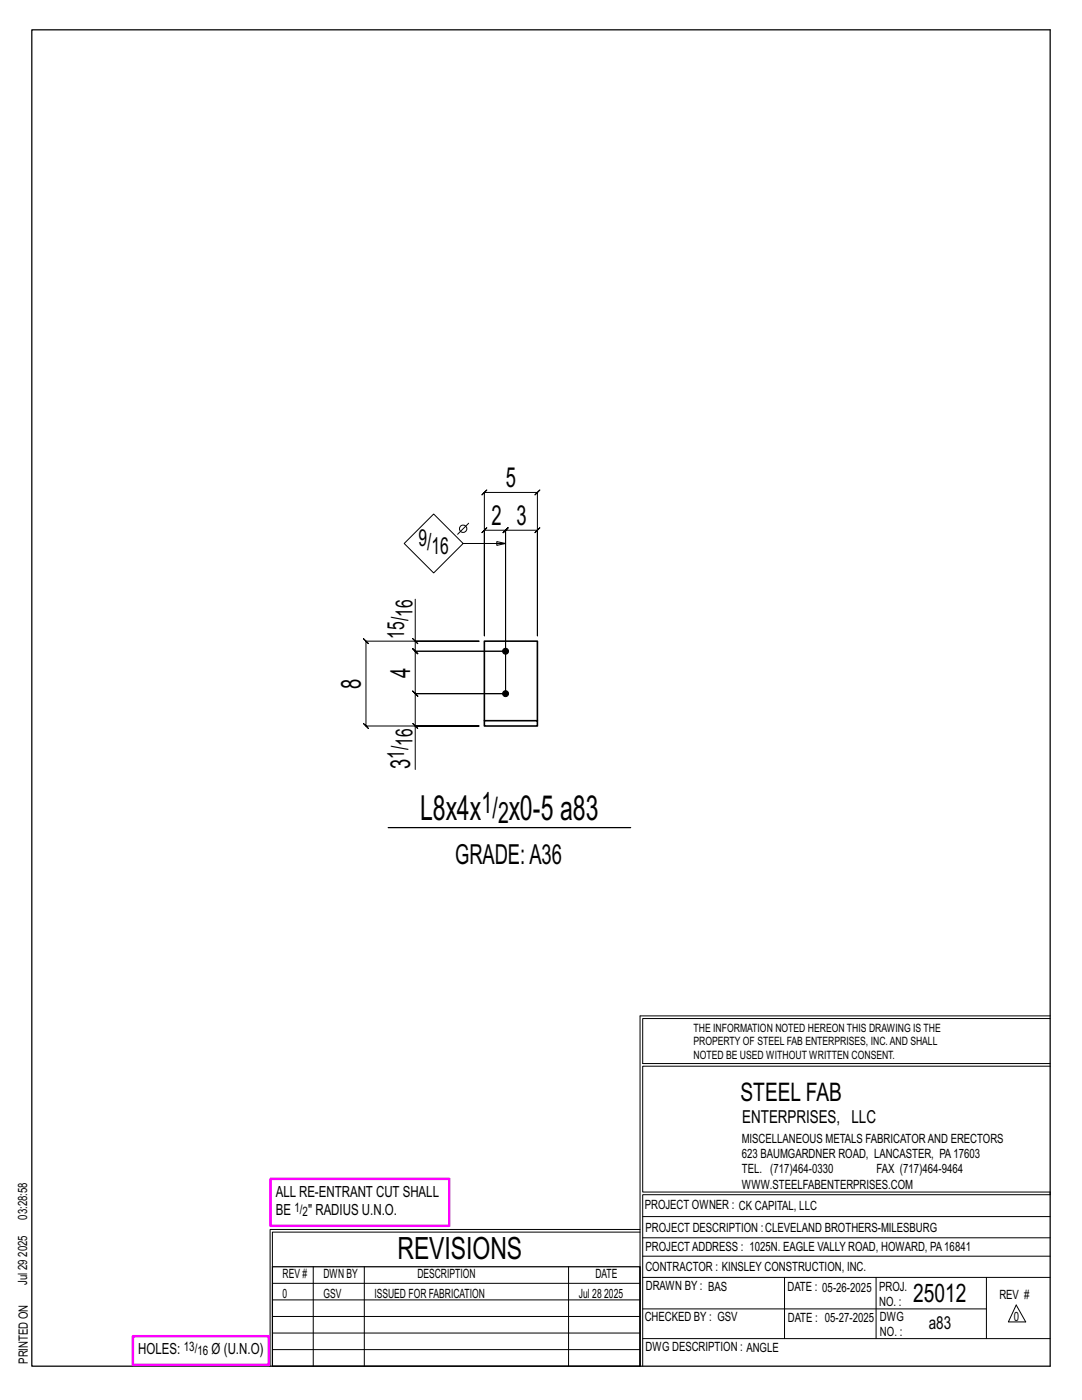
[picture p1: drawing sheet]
<svg xmlns="http://www.w3.org/2000/svg" width="216mm" height="279mm" viewBox="0 0 216 279" stroke-linecap="round" stroke-linejoin="round" font-family="sans-serif">
<defs><g id="words">
<g font-size="6.9">
<text x="83.8" y="163.7">L8x4x</text>
<text x="101.6" y="163.7">x0-5 a83</text>
</g>
<text font-size="6.1" x="79.3" y="251.3">REVISIONS</text>
<g font-size="5.9">
<text x="96.1" y="162.2">1/</text>
<text x="99.4" y="164.2">2</text>
</g>
<g font-size="5.5">
<text x="100.9" y="97.3">5</text>
<text x="98.1" y="104.8">2</text>
<text x="103" y="104.8">3</text>
<text x="72" y="137.4" transform="rotate(-90 72 137.4)">8</text>
<text x="81.9" y="135.2" transform="rotate(-90 81.9 135.2)">4</text>
<text x="81.9" y="153.6" transform="rotate(-90 81.9 153.6)">3</text>
<text x="90.8" y="172.4">GRADE:A36</text>
</g>
<g font-size="5.1">
<text x="147.8" y="219.8">STEEL FAB</text>
<text x="182.2" y="259.9">25012</text>
</g>
<g font-size="4.7">
<text x="83.5" y="109">9/</text>
<text x="86.1" y="110.7">16</text>
<text x="82.3" y="123.1" transform="rotate(-90 82.3 123.1)">16</text>
<text x="80.6" y="127.4" transform="rotate(-90 80.6 127.4)">15/</text>
<text x="82.3" y="148.9" transform="rotate(-90 82.3 148.9)">16</text>
<text x="80.6" y="151.5" transform="rotate(-90 80.6 151.5)">1/</text>
</g>
<g font-size="3.6">
<text x="148.1" y="224.1">ENTERPRISES, LLC</text>
<text x="185.3" y="265.2">a83</text>
</g>
<g font-size="3.1">
<text x="55" y="238.9">ALL RE-ENTRANT CUT SHALL</text>
<text x="55" y="242.5">BE</text>
<text x="61.5" y="242.5">&quot; RADIUS U.N.O.</text>
<text x="27.6" y="270.2">HOLES:</text>
<text x="42.2" y="270.2">Ø (U.N.O)</text>
</g>
<g font-size="2.6">
<text x="58.8" y="241.8">1/</text>
<text x="60.4" y="242.7">2</text>
<text x="36.7" y="269.6">13/</text>
<text x="39.4" y="270.5">16</text>
</g>
<g font-size="2.5">
<text x="148" y="231.2">623 BAUMGARDNER ROAD, LANCASTER, PA17603</text>
<text x="148" y="228.1">MISCELLANEOUS METALS FABRICATORAND ERECTORS</text>
<text x="148" y="237.2">WWW.STEELFABENTERPRISES.COM</text>
<text x="148" y="234.2">TEL. (717)464-0330</text>
<text x="174.9" y="234.2">FAX (717)464-9464</text>
<text x="5.4" y="243.4" transform="rotate(-90 5.4 243.4)">03:28:58</text>
<text x="128.7" y="241.3">PROJECT OWNER : CK CAPITAL, LLC</text>
<text x="128.8" y="246">PROJECT DESCRIPTION :CLEVELAND BROTHERS-MILESBURG</text>
<text x="5.4" y="250.8" transform="rotate(-90 5.4 250.8)">2025</text>
<text x="128.8" y="249.7">PROJECTADDRESS : 1025N. EAGLE VALLY ROAD, HOWARD, PA16841</text>
<text x="5.4" y="256.5" transform="rotate(-90 5.4 256.5)">Jul 29</text>
<text x="56.4" y="255">REV #</text>
<text x="64.5" y="255">DWN BY</text>
<text x="83.3" y="255">DESCRIPTION</text>
<text x="118.8" y="255">DATE</text>
<text x="128.8" y="253.7">CONTRACTOR : KINSLEY CONSTRUCTION, INC.</text>
<text x="128.9" y="257.5">DRAWN BY : BAS</text>
<text x="157.1" y="257.6">DATE : 05-26-2025</text>
<text x="175.4" y="257.7">PROJ.</text>
<text x="56.4" y="259">0</text>
<text x="64.5" y="259">GSV</text>
<text x="74.7" y="259">ISSUED FOR FABRICATION</text>
<text x="115.5" y="259">Jul 28</text>
<text x="120.6" y="259">2025</text>
<text x="128.6" y="263.7">CHECKED BY : GSV</text>
<text x="157.2" y="263.7">DATE : 05-27-2025</text>
<text x="175.4" y="260.7">NO. :</text>
<text x="175.6" y="263.7">DWG</text>
<text x="199.4" y="259.2">REV #</text>
<text x="202.3" y="263.7">0</text>
<text x="128.8" y="269.7">DWG DESCRIPTION : ANGLE</text>
<text x="175.6" y="266.7">NO. :</text>
<text x="5.5" y="272.2" transform="rotate(-90 5.5 272.2)">PRINTED ON</text>
</g>
<g font-size="2.3">
<text x="138.4" y="208.6">PROPERTY OF STEEL FAB ENTERPRISES, INC.AND SHALL</text>
<text x="138.4" y="205.9">THE INFORMATION NOTED HEREON THIS DRAWING IS THE</text>
<text x="138.4" y="211.3">NOTED BE USED WITHOUT WRITTEN CONSENT.</text>
</g>
</g></defs>
<g fill="none" stroke="#000" stroke-width=".2">
<path d="M97.1 97.8l-.5 .5h10.6l-.5 .5 1-1-.5 .5v28.6v-21.1l.5-.5-1 1 .5-.5h-6.3l.5-.5-1 1 .5-.5v32.6v-32.6l.5-.5-1 1 .5-.5h-4.3l.5-.5-1 1 .5-.5v21.1v-28.6l-.5 .5zM82.9 119.6v8.4h12.7h-22.6l-.5-.5 1 1-.5-.5v16.9l-.5-.5 1 1-.5-.5h22.6h-12.7v8.7M86.5 102.6l5.9 5.9-5.9 5.8-5.8-5.8zM92.4 108.5h8.5l-1.8 .3v-.7l1.8 .4M93.5 104.4l-2.2 2.2M82.4 127.5l1 1zM82.9 128v2l-.5-.5 1 1-.5-.5h18h-18l-.5-.5 1 1-.5-.5v8.4l-.5-.5 1 1-.5-.5h18h-18l-.5-.5 1 1-.5-.5v6.5M82.4 144.4l1 1zM127.7 202.7v70M127.7 202.7h81.8M209.5 203.3h-81.3v9h81.3M209.5 212.8h-81.3v25.1h81.3v.5h-81.3v34.3"/>
<path d="M54.4 259.4h73.3M54.4 256.1h73.3M62.5 252.8v19.9M72.7 252.8v19.9M113.4 252.8v19.9M127.7 245.4h-73.8v27.3M127.7 245.9h-73.3v6.9M128.2 242.8h81.3M128.2 254.9h81.3M128.2 250.7h81.3M128.2 247h81.3M156.5 254.9v12.2"/>
<path d="M174.8 254.9v12.2M196.8 254.9v12.2M54.4 269.3h73.3M54.4 266h73.3M54.4 262.7h73.3M128.2 261.2h68.6M128.2 267.1h81.3M202.8 260.4l1.9 3.4h-3.5z"/>
<circle cx="92.4" cy="105.5" r=".74"/>
</g>
<path d="M6.3 6h203.2v266.7h-203.2zM77.5 165.2h48.3M54.4 252.8h73.3v19.9h-73.3z" fill="none" stroke="#000" stroke-width=".25"/>
<path d="M54 235.3h35.6v9.3h-35.6zM26.5 266.7h27.1v5.7h-27.1z" fill="none" stroke="#f0f" stroke-width=".5"/>
<g fill="#000" stroke="#000" stroke-width=".2">
<circle cx="100.9" cy="138.4" r=".6"/>
<circle cx="100.9" cy="130" r=".6"/>
</g>
<path d="M96.6 143.8h10.6v1.1h-10.6zM96.6 143.8v-15.8h10.6v15.8" fill="none" stroke="#000" stroke-width=".32"/>
<use href="#words"/>
</svg>
